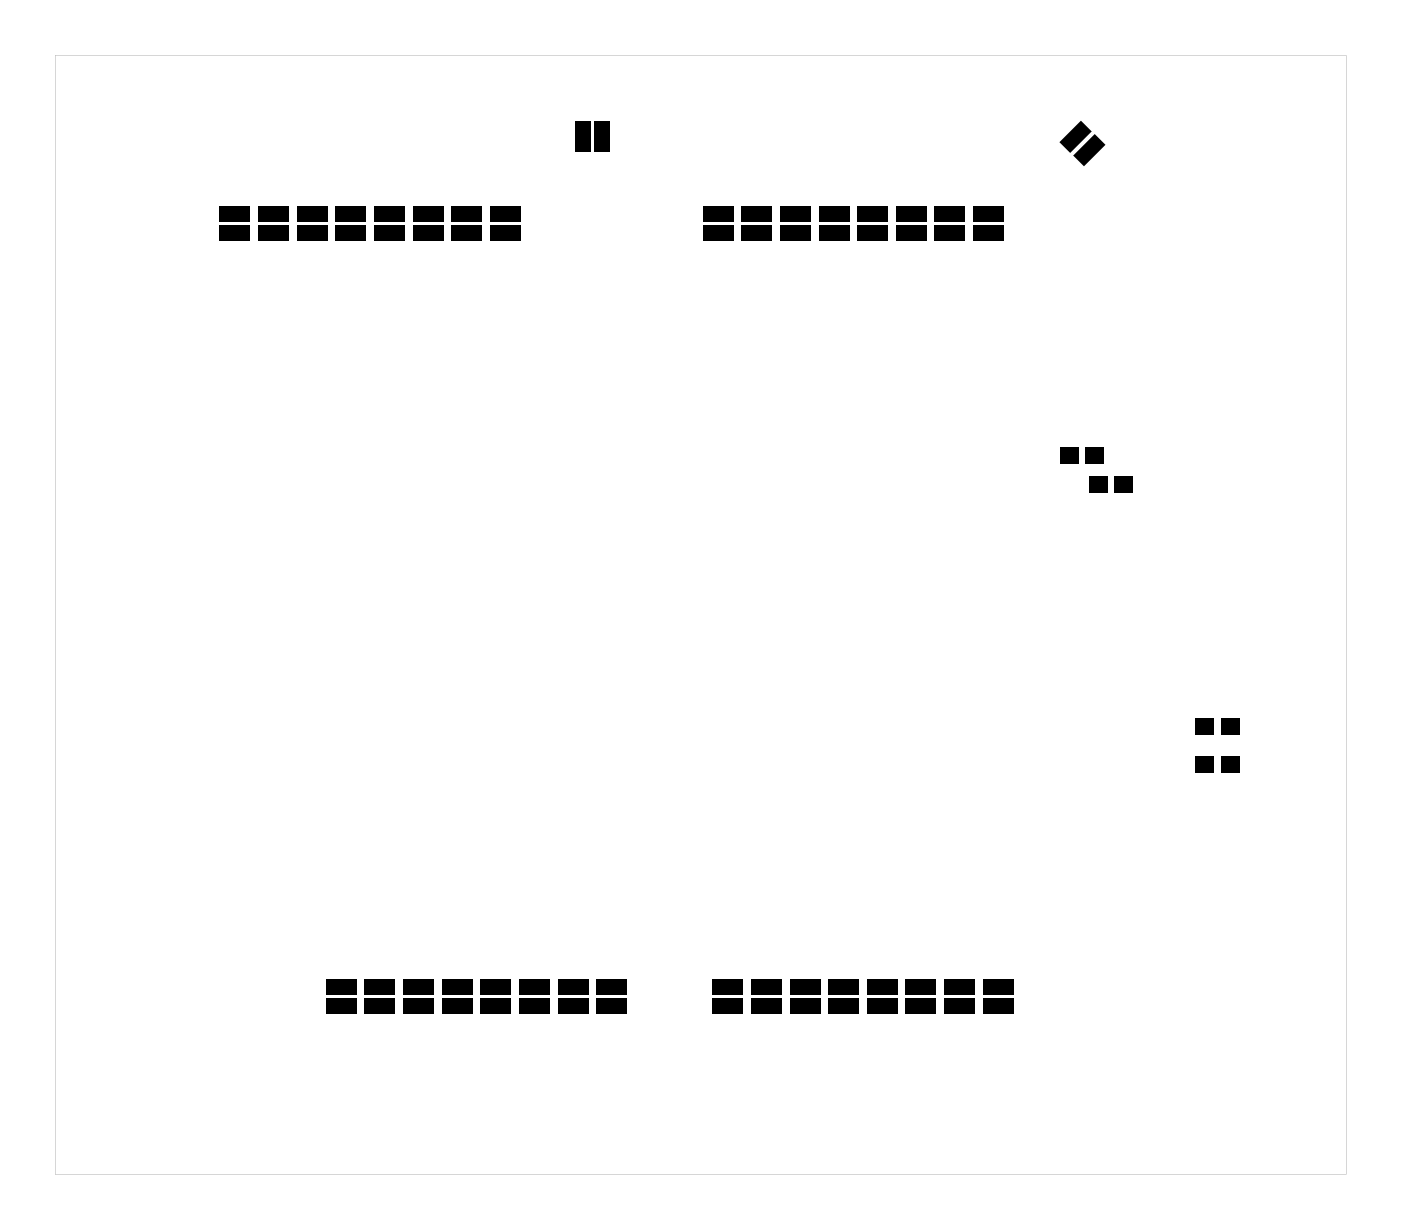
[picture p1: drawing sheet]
<svg xmlns="http://www.w3.org/2000/svg" width="92mm" height="81mm" viewBox="0 0 92 81" stroke-linecap="round" stroke-linejoin="round" font-family="sans-serif">
<g fill="#000">
<path d="M14.4 14.8h2v1h-2zM14.4 13.6h2v1h-2zM17 14.8h2v1h-2zM17 13.6h2v1h-2zM19.5 14.8h2v1h-2zM19.5 13.6h2v1h-2zM22.1 14.8h2v1h-2zM22.1 13.6h2v1h-2zM24.6 14.8h2v1h-2zM24.6 13.6h2v1h-2zM27.1 14.8h2v1h-2zM27.1 13.6h2v1h-2z"/>
<path d="M29.7 14.8h2v1h-2zM29.7 13.6h2v1h-2zM32.2 14.8h2v1h-2zM32.2 13.6h2v1h-2zM37.8 8h1v2h-1zM39.1 8h1v2h-1zM46.2 14.8h2v1h-2zM46.2 13.6h2v1h-2zM48.7 14.8h2v1h-2zM48.7 13.6h2v1h-2zM51.3 14.8h2v1h-2zM51.3 13.6h2v1h-2z"/>
<path d="M53.8 14.8h2v1h-2zM53.8 13.6h2v1h-2zM56.4 14.8h2v1h-2zM56.4 13.6h2v1h-2zM58.9 14.8h2v1h-2zM58.9 13.6h2v1h-2zM61.4 14.8h2v1h-2zM61.4 13.6h2v1h-2zM64 14.8h2v1h-2zM64 13.6h2v1h-2zM69.6 9.3l1.4-1.4 .7 .7-1.4 1.5zM70.5 10.2l1.4-1.4 .8 .7-1.5 1.4z"/>
<path d="M69.7 29.4h1.2v1.1h-1.2zM71.4 29.4h1.2v1.1h-1.2zM71.6 31.3h1.2v1.1h-1.2zM73.3 31.3h1.2v1.1h-1.2zM78.5 49.7h1.2v1.1h-1.2zM78.5 47.2h1.2v1.1h-1.2zM80.2 49.7h1.2v1.1h-1.2zM80.2 47.2h1.2v1.1h-1.2zM21.4 64.4h2v1h-2zM21.4 65.6h2v1h-2zM24 64.4h2v1h-2zM24 65.6h2v1h-2z"/>
<path d="M26.5 64.4h2v1h-2zM26.5 65.6h2v1h-2zM29 64.4h2v1h-2zM29 65.6h2v1h-2zM31.6 64.4h2v1h-2zM31.6 65.6h2v1h-2zM34.1 64.4h2v1h-2zM34.1 65.6h2v1h-2zM36.7 64.4h2v1h-2zM36.7 65.6h2v1h-2zM39.2 64.4h2v1h-2zM39.2 65.6h2v1h-2z"/>
<path d="M46.8 64.4h2v1h-2zM46.8 65.6h2v1h-2zM49.4 64.4h2v1h-2zM49.4 65.6h2v1h-2zM51.9 64.4h2v1h-2zM51.9 65.6h2v1h-2zM54.4 64.4h2v1h-2zM54.4 65.6h2v1h-2zM57 64.4h2v1h-2zM57 65.6h2v1h-2zM59.5 64.4h2v1h-2zM59.5 65.6h2v1h-2z"/>
<path d="M62.1 64.4h2v1h-2zM62.1 65.6h2v1h-2zM64.6 64.4h2v1h-2zM64.6 65.6h2v1h-2z"/>
<path d="M3.6 3.6v73.6h84.9v-73.6zM3.6 3.6h84.9v73.6h-84.9z"/>
</g>
</svg>
